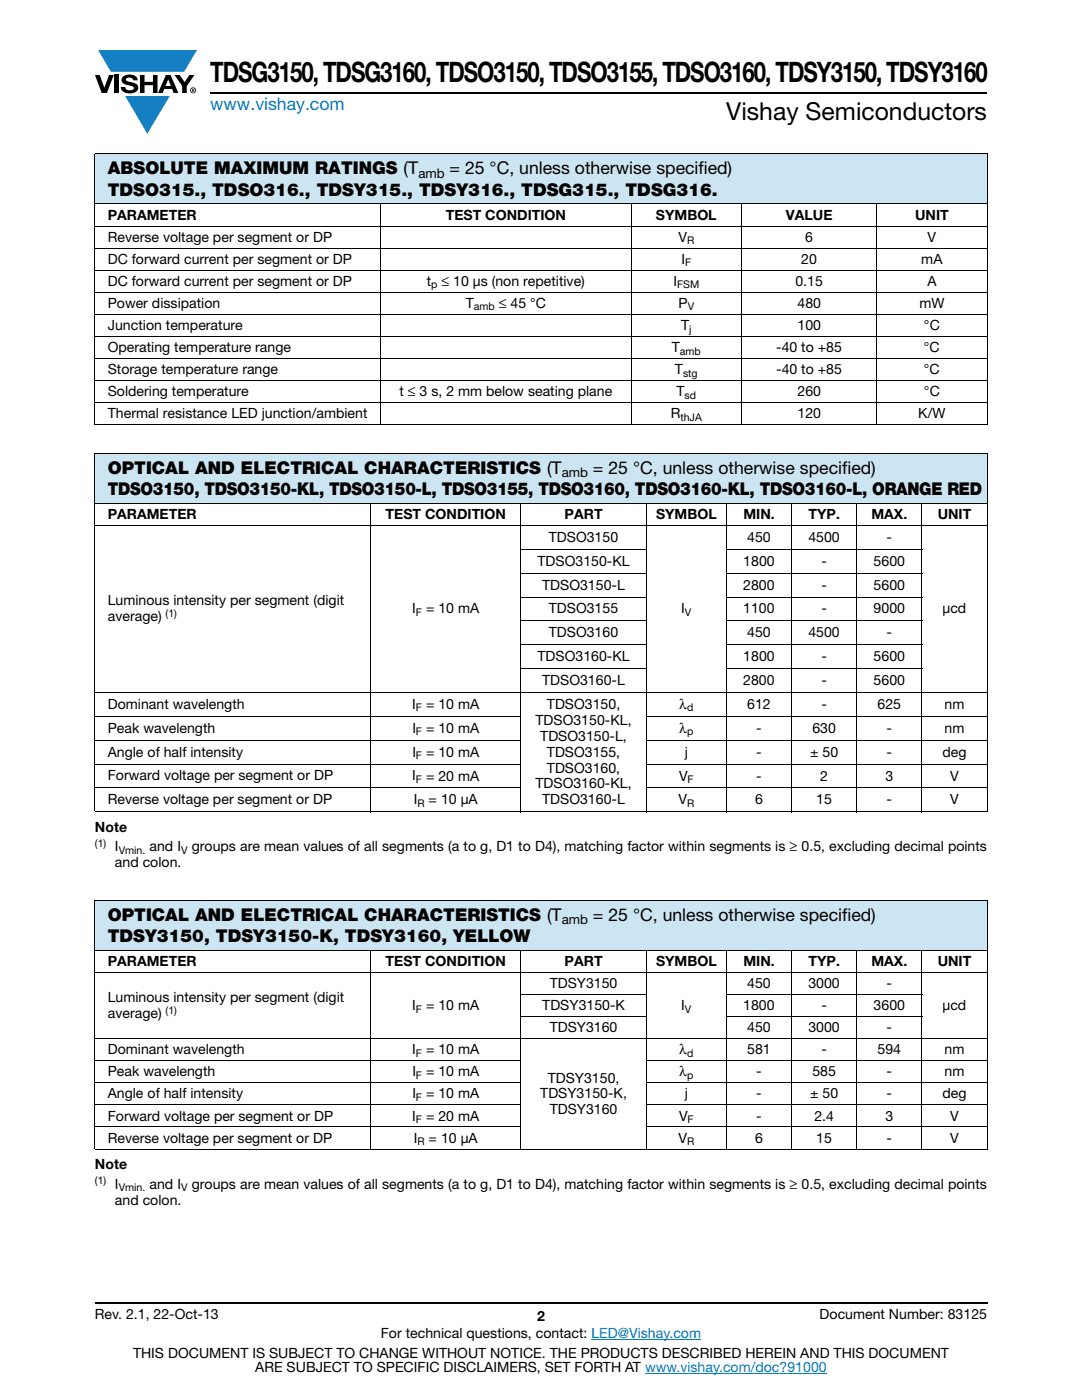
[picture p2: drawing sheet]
<svg xmlns="http://www.w3.org/2000/svg" width="216mm" height="279mm" viewBox="0 0 216 279" stroke-linecap="round" stroke-linejoin="round" font-family="sans-serif">
<defs><g id="words">
<text font-size="5.6" x="42" y="16.4">TDSG3150, TDSG3160, TDSO3150, TDSO3155, TDSO3160, TDSY3150, TDSY3160</text>
<text font-size="4.9" x="144.9" y="24">Vishay Semiconductors</text>
<text font-size="3.5" fill="#007ec4" x="42" y="21.9">www.vishay.com</text>
<g font-size="3.5">
<text x="21.5" y="34.8">ABSOLUTE MAXIMUM RATINGS (T</text>
<text x="89.7" y="34.8">= 25 °C, unless otherwise specified)</text>
<text x="21.5" y="39.1">TDSO315., TDSO316., TDSY315., TDSY316., TDSG315., TDSG316.</text>
<text x="21.5" y="94.6">OPTICAL AND ELECTRICAL CHARACTERISTICS (T</text>
<text x="118.3" y="94.6">= 25 °C, unless otherwise specified)</text>
<text x="21.5" y="98.8">TDSO3150, TDSO3150-KL, TDSO3150-L, TDSO3155, TDSO3160, TDSO3160-KL, TDSO3160-L, ORANGE RED</text>
<text x="21.5" y="183.8">OPTICAL AND ELECTRICAL CHARACTERISTICS (T</text>
<text x="118.3" y="183.8">= 25 °C, unless otherwise specified)</text>
<text x="21.5" y="188">TDSY3150, TDSY3150-K, TDSY3160, YELLOW</text>
</g>
<g font-size="2.8">
<text x="21.5" y="43.8">PARAMETER</text>
<text x="89" y="43.8">TEST CONDITION</text>
<text x="130.9" y="43.8">SYMBOL</text>
<text x="156.8" y="43.8">VALUE</text>
<text x="182.6" y="43.8">UNIT</text>
<text x="21.5" y="48.2">Reverse voltage per segment or DP</text>
<text x="21.5" y="52.6">DC forward current per segment or DP</text>
<text x="135.4" y="48.2">V</text>
<text x="136" y="52.6">I</text>
<text x="159.9" y="52.6">20</text>
<text x="160.7" y="48.2">6</text>
<text x="183.8" y="52.6">mA</text>
<text x="185.1" y="48.2">V</text>
<text x="21.5" y="57">DC forward current per segment or DP</text>
<text x="85.2" y="57">t</text>
<text x="88.1" y="57">≤ 10 μs (non repetitive)</text>
<text x="134.4" y="57">I</text>
<text x="158.7" y="57">0.15</text>
<text x="185" y="57">A</text>
<text x="21.5" y="65.9">Junction temperature</text>
<text x="21.5" y="61.4">Power dissipation</text>
<text x="93" y="61.4">T</text>
<text x="99.5" y="61.4">≤ 45 °C</text>
<text x="135.4" y="61.4">P</text>
<text x="135.9" y="65.9">T</text>
<text x="159.1" y="61.4">480</text>
<text x="159.1" y="65.9">100</text>
<text x="183.5" y="61.4">mW</text>
<text x="184.4" y="65.9">°C</text>
<text x="21.5" y="70.3">Operating temperature range</text>
<text x="134.1" y="70.3">T</text>
<text x="154.9" y="70.3">-40 to +85</text>
<text x="184.4" y="70.3">°C</text>
<text x="21.5" y="74.7">Storage temperature range</text>
<text x="134.7" y="74.7">T</text>
<text x="154.9" y="74.7">-40 to +85</text>
<text x="184.4" y="74.7">°C</text>
<text x="21.5" y="83.5">Thermal resistance LED junction/ambient</text>
<text x="21.5" y="79.1">Soldering temperature</text>
<text x="79.7" y="79.1">t ≤ 3 s, 2 mm below seating plane</text>
<text x="133.8" y="83.5">R</text>
<text x="135" y="79.1">T</text>
<text x="159.1" y="79.1">260</text>
<text x="159.1" y="83.5">120</text>
<text x="183.2" y="83.5">K/W</text>
<text x="184.4" y="79.1">°C</text>
<text x="21.5" y="103.6">PARAMETER</text>
<text x="76.9" y="103.6">TEST CONDITION</text>
<text x="112.7" y="103.6">PART</text>
<text x="130.9" y="103.6">SYMBOL</text>
<text x="148.3" y="103.6">MIN.</text>
<text x="161.3" y="103.6">TYP.</text>
<text x="173.9" y="103.6">MAX.</text>
<text x="187.1" y="103.6">UNIT</text>
<text x="107.3" y="112.9">TDSO3150-KL</text>
<text x="109.5" y="108.1">TDSO3150</text>
<text x="148.3" y="112.9">1800</text>
<text x="149.1" y="108.1">450</text>
<text x="161.3" y="108.1">4500</text>
<text x="163.9" y="112.9">-</text>
<text x="174.3" y="112.9">5600</text>
<text x="176.9" y="108.1">-</text>
<text x="108.2" y="117.7">TDSO3150-L</text>
<text x="148.3" y="117.7">2800</text>
<text x="163.9" y="117.7">-</text>
<text x="174.3" y="117.7">5600</text>
<text x="21.5" y="120.8">Luminous intensity per segment (digit</text>
<text x="21.5" y="124">average)</text>
<text x="82.3" y="122.4">I</text>
<text x="85" y="122.4">= 10 mA</text>
<text x="109.5" y="122.4">TDSO3155</text>
<text x="135.9" y="122.4">I</text>
<text x="148.3" y="122.4">1100</text>
<text x="163.9" y="122.4">-</text>
<text x="174.3" y="122.4">9000</text>
<text x="188.1" y="122.4">μcd</text>
<text x="107.3" y="132">TDSO3160-KL</text>
<text x="109.5" y="127.2">TDSO3160</text>
<text x="148.3" y="132">1800</text>
<text x="149.1" y="127.2">450</text>
<text x="161.3" y="127.2">4500</text>
<text x="163.9" y="132">-</text>
<text x="174.3" y="132">5600</text>
<text x="176.9" y="127.2">-</text>
<text x="108.2" y="136.7">TDSO3160-L</text>
<text x="148.3" y="136.7">2800</text>
<text x="163.9" y="136.7">-</text>
<text x="174.3" y="136.7">5600</text>
<text x="21.5" y="141.5">Dominant wavelength</text>
<text x="82.3" y="141.5">I</text>
<text x="85" y="141.5">= 10 mA</text>
<text x="109.1" y="141.5">TDSO3150,</text>
<text x="135.6" y="141.5">λ</text>
<text x="149.1" y="141.5">612</text>
<text x="163.9" y="141.5">-</text>
<text x="175.1" y="141.5">625</text>
<text x="188.5" y="141.5">nm</text>
<text x="21.5" y="146.2">Peak wavelength</text>
<text x="82.3" y="146.2">I</text>
<text x="85" y="146.2">= 10 mA</text>
<text x="106.8" y="144.7">TDSO3150-KL,</text>
<text x="107.8" y="147.8">TDSO3150-L,</text>
<text x="135.6" y="146.2">λ</text>
<text x="150.9" y="146.2">-</text>
<text x="162.1" y="146.2">630</text>
<text x="176.9" y="146.2">-</text>
<text x="188.5" y="146.2">nm</text>
<text x="21.5" y="155.8">Forward voltage per segment or DP</text>
<text x="21.5" y="151">Angle of half intensity</text>
<text x="82.3" y="155.8">I</text>
<text x="82.3" y="151">I</text>
<text x="85" y="151">= 10 mA</text>
<text x="85" y="155.8">= 20 mA</text>
<text x="109.1" y="151">TDSO3155,</text>
<text x="109.1" y="154.2">TDSO3160,</text>
<text x="135.5" y="155.8">V</text>
<text x="136.6" y="151">j</text>
<text x="150.9" y="155.8">-</text>
<text x="150.9" y="151">-</text>
<text x="161.7" y="151">± 50</text>
<text x="163.7" y="155.8">2</text>
<text x="176.7" y="155.8">3</text>
<text x="176.9" y="151">-</text>
<text x="188.1" y="151">deg</text>
<text x="189.6" y="155.8">V</text>
<text x="21.5" y="160.5">Reverse voltage per segment or DP</text>
<text x="82.6" y="160.5">I</text>
<text x="85.5" y="160.5">= 10 μA</text>
<text x="106.8" y="157.4">TDSO3160-KL,</text>
<text x="108.2" y="160.5">TDSO3160-L</text>
<text x="135.4" y="160.5">V</text>
<text x="150.7" y="160.5">6</text>
<text x="162.9" y="160.5">15</text>
<text x="176.9" y="160.5">-</text>
<text x="189.6" y="160.5">V</text>
<text x="18.9" y="166">Note</text>
<text x="22.9" y="173.1">and colon.</text>
<text x="22.9" y="169.9">I</text>
<text x="29.8" y="169.9">and I</text>
<text x="38.2" y="169.9">groups are mean values of all segments (a to g, D1 to D4), matching factor within segments is ≥ 0.5, excluding decimal points</text>
<text x="21.5" y="192.8">PARAMETER</text>
<text x="76.9" y="192.8">TEST CONDITION</text>
<text x="109.7" y="197.2">TDSY3150</text>
<text x="112.7" y="192.8">PART</text>
<text x="130.9" y="192.8">SYMBOL</text>
<text x="148.3" y="192.8">MIN.</text>
<text x="149.1" y="197.2">450</text>
<text x="161.3" y="197.2">3000</text>
<text x="161.3" y="192.8">TYP.</text>
<text x="173.9" y="192.8">MAX.</text>
<text x="176.9" y="197.2">-</text>
<text x="187.1" y="192.8">UNIT</text>
<text x="21.5" y="200">Luminous intensity per segment (digit</text>
<text x="21.5" y="203.2">average)</text>
<text x="82.3" y="201.6">I</text>
<text x="85" y="201.6">= 10 mA</text>
<text x="108.2" y="201.6">TDSY3150-K</text>
<text x="135.9" y="201.6">I</text>
<text x="148.3" y="201.6">1800</text>
<text x="163.9" y="201.6">-</text>
<text x="174.3" y="201.6">3600</text>
<text x="188.1" y="201.6">μcd</text>
<text x="109.7" y="206">TDSY3160</text>
<text x="149.1" y="206">450</text>
<text x="161.3" y="206">3000</text>
<text x="176.9" y="206">-</text>
<text x="21.5" y="214.8">Peak wavelength</text>
<text x="21.5" y="210.4">Dominant wavelength</text>
<text x="82.3" y="210.4">I</text>
<text x="82.3" y="214.8">I</text>
<text x="85" y="210.4">= 10 mA</text>
<text x="85" y="214.8">= 10 mA</text>
<text x="135.6" y="214.8">λ</text>
<text x="135.6" y="210.4">λ</text>
<text x="149.1" y="210.4">581</text>
<text x="150.9" y="214.8">-</text>
<text x="162.1" y="214.8">585</text>
<text x="163.9" y="210.4">-</text>
<text x="175.1" y="210.4">594</text>
<text x="176.9" y="214.8">-</text>
<text x="188.5" y="210.4">nm</text>
<text x="188.5" y="214.8">nm</text>
<text x="21.5" y="219.2">Angle of half intensity</text>
<text x="82.3" y="219.2">I</text>
<text x="85" y="219.2">= 10 mA</text>
<text x="107.8" y="219.2">TDSY3150-K,</text>
<text x="109.3" y="216">TDSY3150,</text>
<text x="136.6" y="219.2">j</text>
<text x="150.9" y="219.2">-</text>
<text x="161.7" y="219.2">± 50</text>
<text x="176.9" y="219.2">-</text>
<text x="188.1" y="219.2">deg</text>
<text x="21.5" y="223.6">Forward voltage per segment or DP</text>
<text x="82.3" y="223.6">I</text>
<text x="85" y="223.6">= 20 mA</text>
<text x="109.7" y="222.4">TDSY3160</text>
<text x="135.5" y="223.6">V</text>
<text x="150.9" y="223.6">-</text>
<text x="162.5" y="223.6">2.4</text>
<text x="176.7" y="223.6">3</text>
<text x="189.6" y="223.6">V</text>
<text x="18.9" y="233.3">Note</text>
<text x="21.5" y="228">Reverse voltage per segment or DP</text>
<text x="82.6" y="228">I</text>
<text x="85.5" y="228">= 10 μA</text>
<text x="135.4" y="228">V</text>
<text x="150.7" y="228">6</text>
<text x="162.9" y="228">15</text>
<text x="176.9" y="228">-</text>
<text x="189.6" y="228">V</text>
<text x="22.9" y="237.2">I</text>
<text x="29.8" y="237.2">and I</text>
<text x="38.2" y="237.2">groups are mean values of all segments (a to g, D1 to D4), matching factor within segments is ≥ 0.5, excluding decimal points</text>
<text x="22.9" y="240.4">and colon.</text>
<text x="18.9" y="263.3">Rev. 2.1, 22-Oct-13</text>
<text x="107.2" y="263.6">2</text>
<text x="163.6" y="263.3">Document Number: 83125</text>
<text x="76" y="267.1">For technical questions, contact: LED@Vishay.com</text>
<text x="26.5" y="271">THIS DOCUMENT IS SUBJECT TO CHANGE WITHOUT NOTICE. THE PRODUCTS DESCRIBED HEREIN AND THIS DOCUMENT</text>
<text x="50.9" y="273.8">ARE SUBJECT TO SPECIFIC DISCLAIMERS, SET FORTH AT www.vishay.com/doc?91000</text>
</g>
<g font-size="2.6">
<text x="83.5" y="35.5">amb</text>
<text x="112.1" y="95.2">amb</text>
<text x="112.1" y="184.4">amb</text>
</g>
<g font-size="2.1">
<text x="136.7" y="53.1">F</text>
<text x="137.1" y="48.7">R</text>
<text x="86.1" y="57.6">p</text>
<text x="135.1" y="57.6">FSM</text>
<text x="94.6" y="62">amb</text>
<text x="137.2" y="62">V</text>
<text x="135.7" y="70.8">amb</text>
<text x="137.5" y="66.4">j</text>
<text x="136.3" y="75.2">stg</text>
<text x="136.6" y="79.6">sd</text>
<text x="135.8" y="84">thJA</text>
<text x="33" y="123.2">(1)</text>
<text x="83" y="122.9">F</text>
<text x="136.7" y="122.9">V</text>
<text x="83" y="142">F</text>
<text x="137.1" y="142">d</text>
<text x="83" y="146.7">F</text>
<text x="137.1" y="146.7">p</text>
<text x="83" y="151.5">F</text>
<text x="83" y="156.3">F</text>
<text x="83.3" y="161">R</text>
<text x="137.1" y="161">R</text>
<text x="137.2" y="156.3">F</text>
<text x="18.9" y="169">(1)</text>
<text x="23.7" y="170.4">Vmin.</text>
<text x="36.2" y="170.4">V</text>
<text x="33" y="202.3">(1)</text>
<text x="83" y="202.1">F</text>
<text x="136.7" y="202.1">V</text>
<text x="83" y="210.9">F</text>
<text x="83" y="215.3">F</text>
<text x="137.1" y="210.9">d</text>
<text x="137.1" y="215.3">p</text>
<text x="83" y="219.7">F</text>
<text x="83" y="224.1">F</text>
<text x="137.2" y="224.1">F</text>
<text x="83.3" y="228.6">R</text>
<text x="137.1" y="228.6">R</text>
<text x="18.9" y="236.4">(1)</text>
<text x="23.7" y="237.7">Vmin.</text>
<text x="36.2" y="237.7">V</text>
</g>
</g></defs>
<g fill="#147fc3">
<path d="M19.6 10h19.7l-2.6 4.3h-1.1h-13.5z"/>
<path d="M25 19.2h8.9l-4.5 7.5z"/>
</g>
<g fill="#000">
<path d="M18.9 15h1l.9 2.5 1-2.5h.9l-1.4 3.6h-1zM22.9 15h.9v3.6h-.9zM24.6 15.3a2.1 2.1 0 0 1 2.8 .3l.1 .4h-.9a.79 .79 0 0 0-.7-.5 .79 .79 0 0 0-.8 .4l.3 .3 1 .2a1.08 1.08 0 0 1 1.2 1 1.08 1.08 0 0 1-1.1 1.2 1.73 1.73 0 0 1-2.4-1.2h.9a.96 .96 0 0 0 .8 .6 .96 .96 0 0 0 .9-.4 1.31 1.31 0 0 0-1.2-.6 1.03 1.03 0 0 1-1.1-.6 1.03 1.03 0 0 1 .2-1.1zM27.9 15h.9v1.3h1.7v-1.3h.9v3.6h-.9v-1.6h-1.7v1.6h-.9zM34.8 15h1.1l.9 1.4 1-1.4h1l-1.5 2.2v1.4h-.9v-1.4z"/>
<path d="M33.6 15.9l.5 1.3h-1.1zM33.1 15l-1.6 3.6h1l.3-.8h1.5l.3 .8h1l-1.6-3.6z"/>
<path d="M38.4 17.8h.2v.2h-.2zM38.3 17.7v.7h.1v-.3l.4 .3-.2-.3 .2-.2-.1-.2z"/>
<path d="M38.1 18a.46 .46 0 0 1 .9 0 .46 .46 0 0 1-.9 0zM37.9 18a.6 .6 0 0 0 1.2 0 .6 .6 0 0 0-1.2 0z"/>
</g>
<path d="M42 18.6h155M18.9 260h178.1" fill="none" stroke="#000" stroke-width=".36"/>
<path d="M118 267.3h21.9M128.7 274h36.3" fill="none" stroke="#007ec4" stroke-width=".2"/>
<g fill="#cce5f3">
<path d="M18.9 30.7h178.1v10h-178.1z"/>
<path d="M18.9 90.4h178.1v10h-178.1z"/>
<path d="M18.9 179.6h178.1v10.1h-178.1z"/>
</g>
<g fill="none" stroke="#000" stroke-width=".2">
<path d="M18.9 30.7h178.1M18.9 30.8v53.9M197 30.8v53.9M18.9 40.7h178.1M18.9 45.1h178.1M18.9 49.5h178.1M18.9 53.9h178.1M18.9 58.3h178.1M75.9 40.6v44.3M125.9 40.6v44.3M148 40.6v44.3M174.9 40.6v44.3"/>
<path d="M18.9 62.8h178.1M18.9 67.2h178.1M18.9 71.6h178.1M18.9 76h178.1M18.9 80.4h178.1M18.9 84.8h178.1M18.9 90.4h178.1M18.9 90.5v71.4M197 90.5v71.4M18.9 100.4h178.1M18.9 104.9h178.1M74 100.4v61.7"/>
<path d="M103.9 109.6h25.1M103.9 114.4h25.1M103.9 119.1h25.1M103.9 100.4v61.7M128.9 100.4v61.7M144.9 109.6h39.1M144.9 114.4h39.1M144.9 119.1h39.1M144.9 100.4v61.7M157.9 100.4v61.7M170.9 100.4v61.7M184 100.4v61.7"/>
<path d="M18.9 138.2h178.1M103.9 123.9h25.1M103.9 128.7h25.1M103.9 133.4h25.1M144.9 123.9h39.1M144.9 128.7h39.1M144.9 133.4h39.1M18.9 143h85.1M18.9 147.7h85.1M18.9 152.5h85.1M18.9 157.2h85.1M128.9 143h68.1"/>
<path d="M128.9 147.7h68.1M128.9 152.5h68.1M128.9 157.2h68.1M18.9 162h178.1M18.9 179.6h178.1M18.9 179.7v49.6M197 179.7v49.6M18.9 189.7h178.1M18.9 194.1h178.1M74 189.6v39.8M103.9 198.5h25.1M103.9 189.6v39.8"/>
<path d="M128.9 189.6v39.8M144.9 198.5h39.1M144.9 189.6v39.8M157.9 189.6v39.8M170.9 189.6v39.8M184 189.6v39.8M18.9 207.3h178.1M18.9 211.7h85.1M18.9 216.1h85.1M103.9 202.9h25.1M128.9 211.7h68.1M128.9 216.1h68.1"/>
<path d="M144.9 202.9h39.1M18.9 220.5h85.1M18.9 224.9h85.1M18.9 229.3h178.1M128.9 220.5h68.1M128.9 224.9h68.1"/>
</g>
<use href="#words"/>
</svg>
